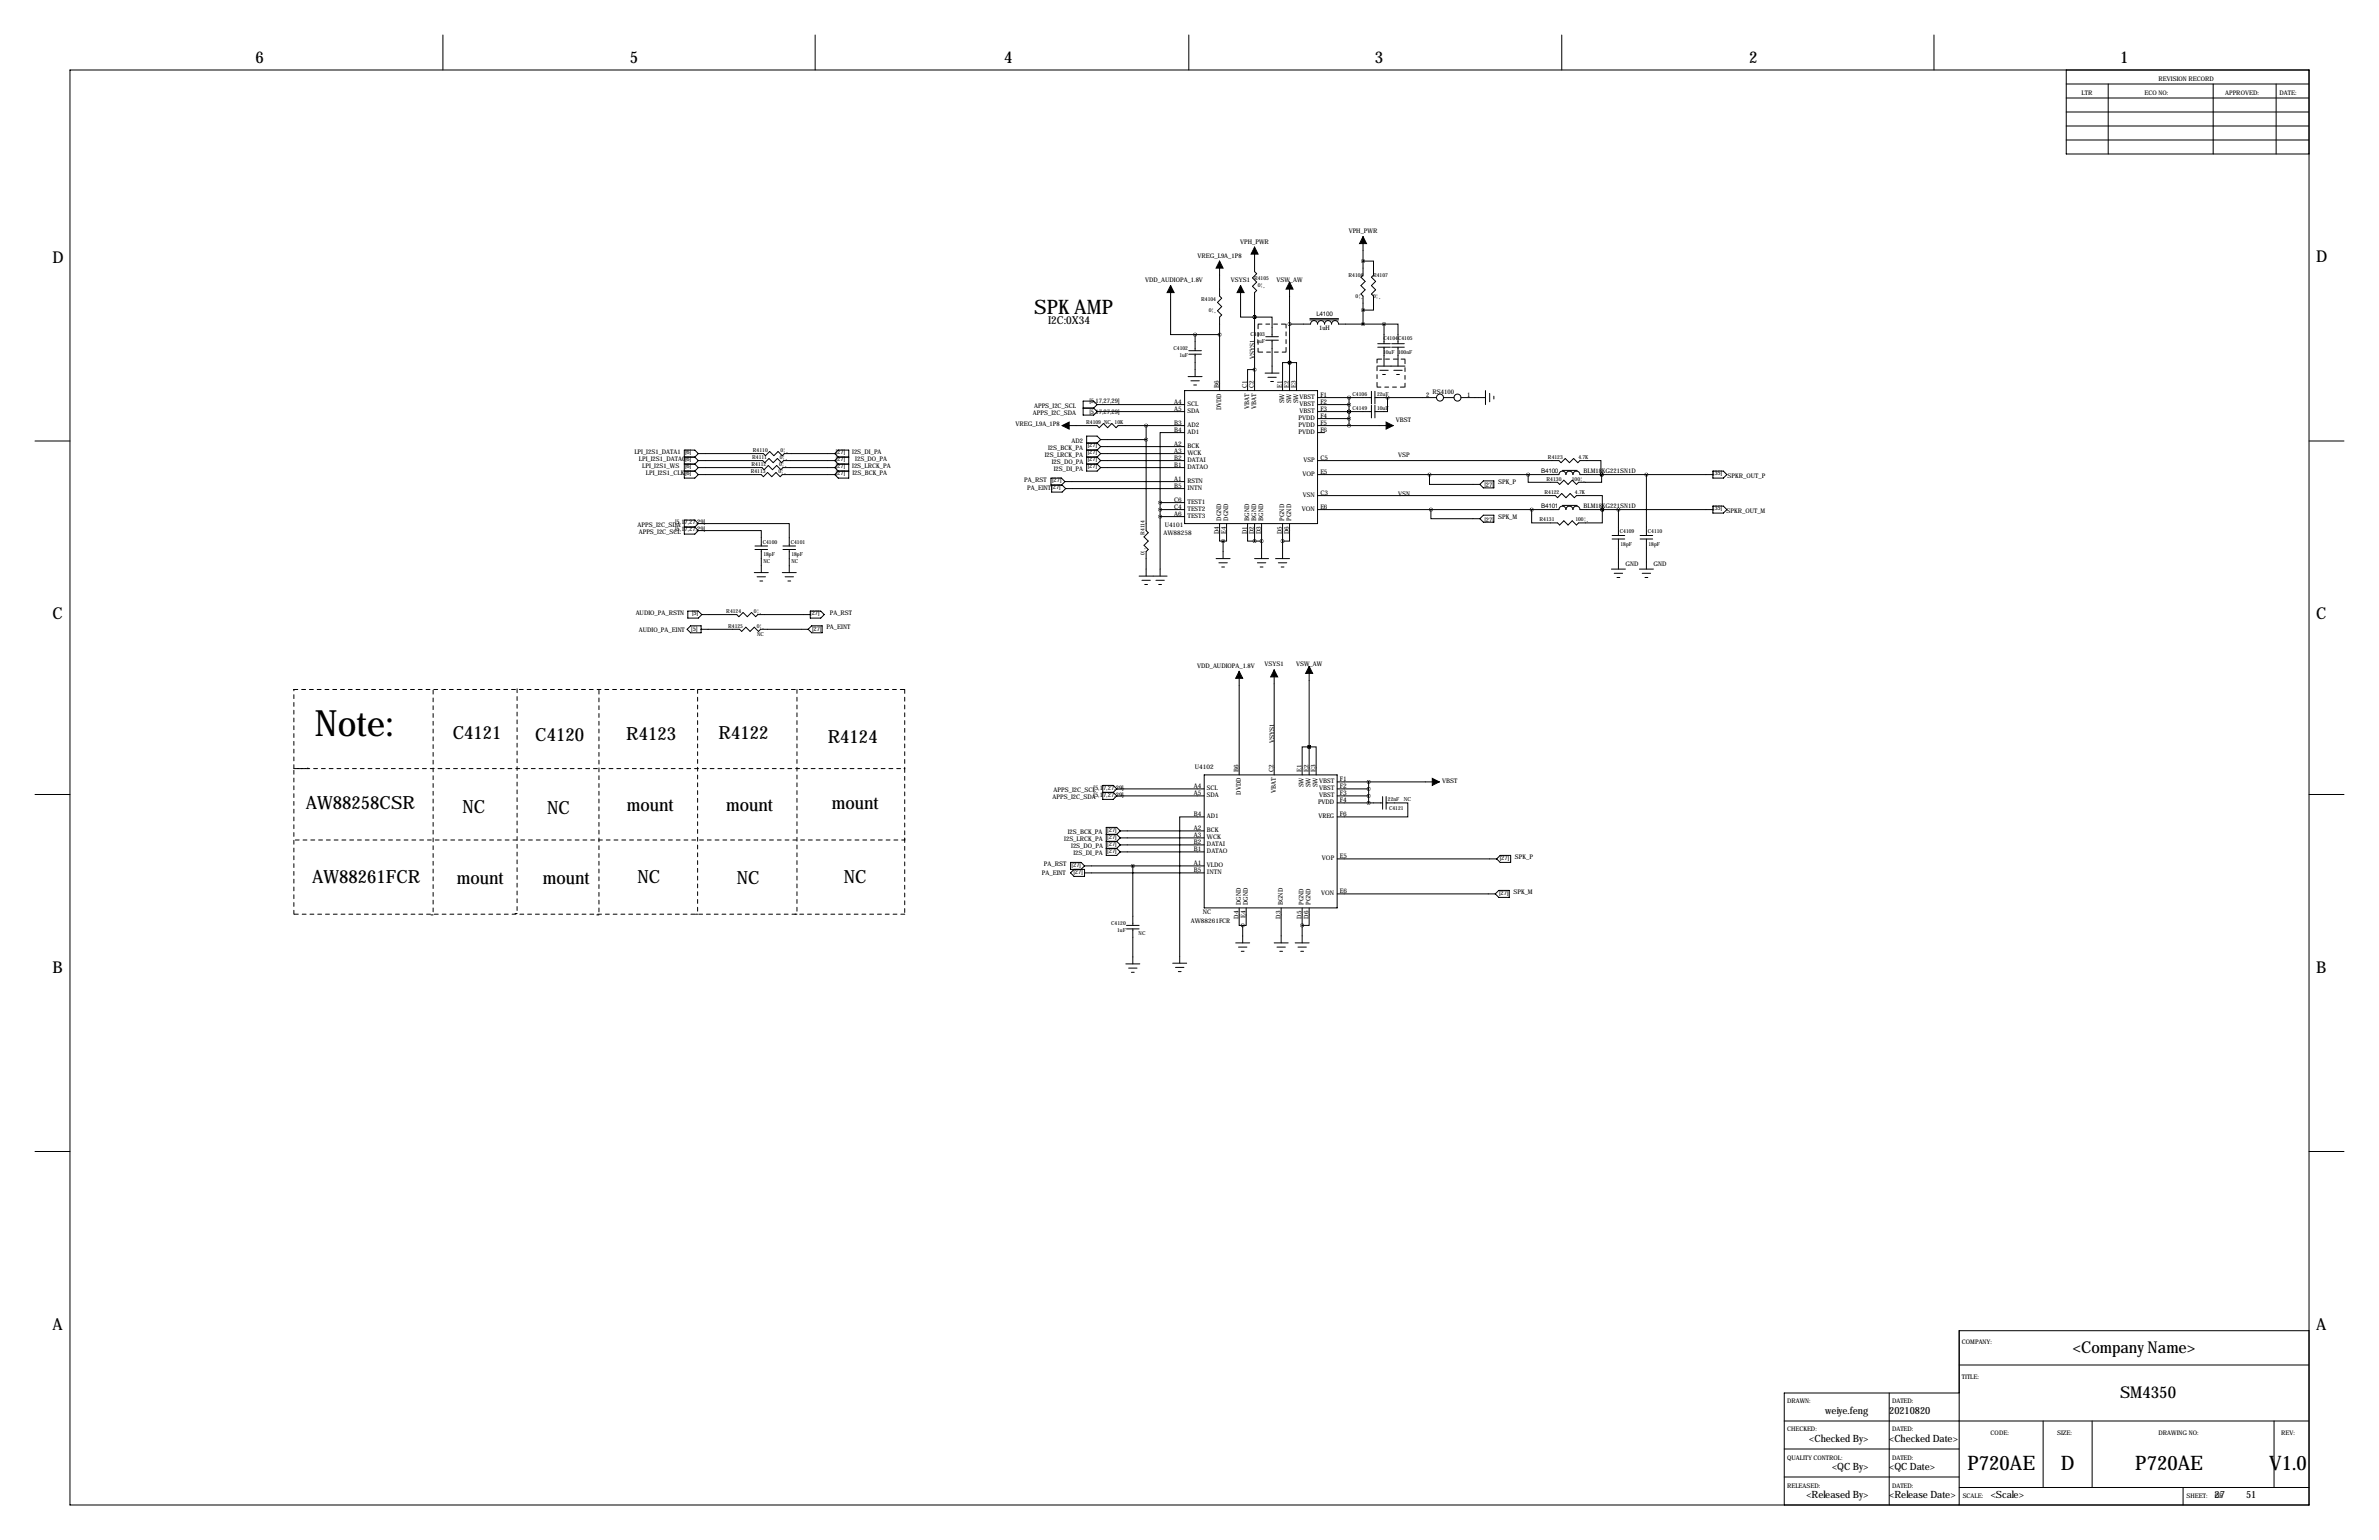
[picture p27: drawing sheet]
<svg xmlns="http://www.w3.org/2000/svg" width="864mm" height="559mm" viewBox="0 0 864 559" stroke-linecap="round" stroke-linejoin="round" font-family="sans-serif">
<defs><g id="words">
<text font-size="13.2" x="114.3" y="267.2">Note:</text>
<g font-size="7.3">
<text x="375.4" y="113.8">SPK AMP</text>
<text x="714.2" y="533.3">P720AE</text>
<text x="748.1" y="533.3">D</text>
<text x="775.1" y="533.3">P720AE</text>
<text x="823.7" y="533.3">V1.0</text>
</g>
<g font-size="6.6">
<text x="164.3" y="268.2">C4121</text>
<text x="194.3" y="268.7">C4120</text>
<text x="227.3" y="268.5">R4123</text>
<text x="260.9" y="268">R4122</text>
<text x="300.5" y="269.5">R4124</text>
<text x="111" y="293.6">AW88258CSR</text>
<text x="302" y="293.6">mount</text>
<text x="167.9" y="295.1">NC</text>
<text x="198.6" y="295.4">NC</text>
<text x="227.6" y="294.1">mount</text>
<text x="263.7" y="294.1">mount</text>
<text x="113.3" y="320.3">AW88261FCR</text>
<text x="165.9" y="320.8">mount</text>
<text x="197.1" y="320.8">mount</text>
<text x="231.4" y="320.5">NC</text>
<text x="267.5" y="320.8">NC</text>
<text x="306.3" y="320.3">NC</text>
</g>
<g font-size="5.9">
<text x="92.7" y="22.9">6</text>
<text x="228.6" y="22.9">5</text>
<text x="364.5" y="22.9">4</text>
<text x="499.1" y="22.9">3</text>
<text x="635" y="22.9">2</text>
<text x="769.6" y="22.9">1</text>
<text x="19.1" y="95.2">D</text>
<text x="840.7" y="95.2">D</text>
<text x="19.1" y="224.8">C</text>
<text x="840.7" y="224.8">C</text>
<text x="19.1" y="353.1">B</text>
<text x="840.7" y="353.1">B</text>
<text x="19.1" y="482.6">A</text>
<text x="840.7" y="482.6">A</text>
<text x="752.4" y="490.9">&lt;Company Name&gt;</text>
<text x="769.6" y="507.4">SM4350</text>
</g>
<text font-size="4" x="380.5" y="117.6">I2C:0X34</text>
<g font-size="3.6">
<text x="662.6" y="513">weiye.feng</text>
<text x="685.8" y="513">20210820</text>
<text x="656.8" y="523.2">&lt;Checked By&gt;</text>
<text x="685.8" y="523.2">&lt;Checked Date&gt;</text>
<text x="665.1" y="533.3">&lt;QC By&gt;</text>
<text x="685.8" y="533.3">&lt;QC Date&gt;</text>
<text x="655.7" y="543.5">&lt;Released By&gt;</text>
<text x="685.8" y="543.5">&lt;Release Date&gt;</text>
<text x="722.6" y="543.5">&lt;Scale&gt;</text>
<text x="803.9" y="543.5">27</text>
<text x="815.3" y="543.5">51</text>
</g>
<g font-size="2.3">
<text x="783.6" y="29.2">REVISION RECORD</text>
<text x="755.6" y="34.3">LTR</text>
<text x="778.5" y="34.3">ECO NO:</text>
<text x="807.7" y="34.3">APPROVED:</text>
<text x="827.5" y="34.3">DATE:</text>
<text x="450.2" y="88.4">VPH_PWR</text>
<text x="489.6" y="84.6">VPH_PWR</text>
<text x="434.7" y="93.5">VREG_L9A_1P8</text>
<text x="415.7" y="102.4">VDD_AUDIOPA_1.8V</text>
<text x="446.8" y="102.4">VSYS1</text>
<text x="463.4" y="102.4">VSW_AW</text>
<text x="477.9" y="114.6">L4100</text>
<text x="478.8" y="119.6">1uH</text>
<text x="455.4" y="130.3" transform="rotate(-90 455.4 130.3)">VSYS1</text>
<text x="442.5" y="140.7" transform="rotate(-90 442.5 140.7)">B6</text>
<text x="452.6" y="140.7" transform="rotate(-90 452.6 140.7)">C1</text>
<text x="455.2" y="140.7" transform="rotate(-90 455.2 140.7)">C2</text>
<text x="465.3" y="140.7" transform="rotate(-90 465.3 140.7)">E1</text>
<text x="467.9" y="140.7" transform="rotate(-90 467.9 140.7)">E2</text>
<text x="470.4" y="140.7" transform="rotate(-90 470.4 140.7)">E3</text>
<text x="520" y="143">RS4100</text>
<text x="375.4" y="148.1">APPS_I2C_SCL</text>
<text x="395.5" y="146.3">[5,17,27,29]</text>
<text x="426.2" y="149.1">A5</text>
<text x="426.2" y="146.6">A4</text>
<text x="431" y="149.9">SDA</text>
<text x="431" y="147.4">SCL</text>
<text x="443.3" y="148.9" transform="rotate(-90 443.3 148.9)">DVDD</text>
<text x="453.4" y="148.4" transform="rotate(-90 453.4 148.4)">VBAT</text>
<text x="456" y="148.4" transform="rotate(-90 456 148.4)">VBAT</text>
<text x="466.1" y="146.3" transform="rotate(-90 466.1 146.3)">SW</text>
<text x="468.7" y="146.3" transform="rotate(-90 468.7 146.3)">SW</text>
<text x="471.2" y="146.3" transform="rotate(-90 471.2 146.3)">SW</text>
<text x="471.7" y="144.8">VBST</text>
<text x="471.7" y="147.4">VBST</text>
<text x="471.7" y="149.9">VBST</text>
<text x="479.3" y="144">F1</text>
<text x="479.3" y="146.6">F2</text>
<text x="479.3" y="149.1">F3</text>
<text x="517.7" y="144">2</text>
<text x="532.6" y="144">1</text>
<text x="368.6" y="154.7">VREG_L9A_1P8</text>
<text x="375" y="150.6">APPS_I2C_SDA</text>
<text x="395.5" y="150.1">[5,17,27,29]</text>
<text x="426.2" y="154.2">B3</text>
<text x="431" y="155">AD2</text>
<text x="471.3" y="152.4">PVDD</text>
<text x="471.3" y="155">PVDD</text>
<text x="479.3" y="151.6">F4</text>
<text x="479.3" y="154.2">F5</text>
<text x="506.8" y="153.2">VBST</text>
<text x="389" y="160.8">AD2</text>
<text x="426.2" y="156.7">B4</text>
<text x="426.2" y="161.8">A2</text>
<text x="431" y="157.5">AD1</text>
<text x="471.3" y="157.5">PVDD</text>
<text x="479.3" y="156.7">F6</text>
<text x="230.3" y="164.9">LPI_I2S1_DATA1</text>
<text x="231.9" y="167.4">LPI_I2S1_DATA0</text>
<text x="248.7" y="167.4">[6]</text>
<text x="248.7" y="164.9">[6]</text>
<text x="303.4" y="167.4">[27]</text>
<text x="303.4" y="164.9">[27]</text>
<text x="309.4" y="164.9">I2S_DI_PA</text>
<text x="310.5" y="167.4">I2S_DO_PA</text>
<text x="379.2" y="165.9">I2S_LRCK_PA</text>
<text x="380.5" y="163.3">I2S_BCK_PA</text>
<text x="394.9" y="164.9">[27]</text>
<text x="394.9" y="167.4">[27]</text>
<text x="394.9" y="162.3">[27]</text>
<text x="426.2" y="166.9">B2</text>
<text x="426.2" y="164.3">A3</text>
<text x="431" y="167.7">DATAI</text>
<text x="431" y="162.6">BCK</text>
<text x="431" y="165.1">WCK</text>
<text x="473.2" y="167.7">VSP</text>
<text x="479.3" y="166.9">C5</text>
<text x="507.5" y="165.9">VSP</text>
<text x="233.2" y="169.9">LPI_I2S1_WS</text>
<text x="234.4" y="172.5">LPI_I2S1_CLK</text>
<text x="248.7" y="172.5">[6]</text>
<text x="248.7" y="169.9">[6]</text>
<text x="303.4" y="172.5">[27]</text>
<text x="303.4" y="169.9">[27]</text>
<text x="309.4" y="169.9">I2S_LRCK_PA</text>
<text x="309.4" y="172.5">I2S_BCK_PA</text>
<text x="381.8" y="168.4">I2S_DO_PA</text>
<text x="382.5" y="170.9">I2S_DI_PA</text>
<text x="394.9" y="169.9">[27]</text>
<text x="426.2" y="169.4">B1</text>
<text x="431" y="170.2">DATAO</text>
<text x="472.8" y="172.8">VOP</text>
<text x="479.3" y="172">E5</text>
<text x="559.5" y="171.5">B4100</text>
<text x="574.8" y="171.7">BLM18KG221SN1D</text>
<text x="621.8" y="172.5">[35]</text>
<text x="627.1" y="173.5">SPKR_OUT_P</text>
<text x="371.8" y="174.8">PA_RST</text>
<text x="372.9" y="177.8">PA_EINT[27]</text>
<text x="381.9" y="175">[27]</text>
<text x="426.2" y="177">B5</text>
<text x="426.2" y="174.5">A1</text>
<text x="431" y="177.8">INTN</text>
<text x="431" y="175.3">RSTN</text>
<text x="479.3" y="179.6">C3</text>
<text x="507.5" y="179.8">VSN</text>
<text x="538.9" y="176.8">[27]</text>
<text x="543.8" y="175.8">SPK_P</text>
<text x="426.2" y="184.7">C4</text>
<text x="426.2" y="182.1">C6</text>
<text x="431" y="185.5">TEST2</text>
<text x="431" y="182.9">TEST1</text>
<text x="472.5" y="185.5">VON</text>
<text x="472.9" y="180.4">VSN</text>
<text x="479.3" y="184.7">E6</text>
<text x="559.5" y="184.2">B4101</text>
<text x="574.8" y="184.4">BLM18KG221SN1D</text>
<text x="621.8" y="185.2">[35]</text>
<text x="231.5" y="191.3">APPS_I2C_SDA</text>
<text x="245.1" y="190.3">[5,17,27,29]</text>
<text x="422.8" y="191.3">U4101</text>
<text x="426.2" y="187.2">A6</text>
<text x="431" y="188">TEST3</text>
<text x="443.3" y="189" transform="rotate(-90 443.3 189)">DGND</text>
<text x="445.8" y="189" transform="rotate(-90 445.8 189)">DGND</text>
<text x="453.4" y="189" transform="rotate(-90 453.4 189)">BGND</text>
<text x="456" y="189" transform="rotate(-90 456 189)">BGND</text>
<text x="458.5" y="189" transform="rotate(-90 458.5 189)">BGND</text>
<text x="466.1" y="189" transform="rotate(-90 466.1 189)">PGND</text>
<text x="468.7" y="189" transform="rotate(-90 468.7 189)">PGND</text>
<text x="538.9" y="189.5">[27]</text>
<text x="543.8" y="188.2">SPK_M</text>
<text x="626.7" y="186.2">SPKR_OUT_M</text>
<text x="231.9" y="193.8">APPS_I2C_SCL</text>
<text x="245.1" y="192.8">[5,17,27,29]</text>
<text x="422.3" y="194.1">AW88258</text>
<text x="442.5" y="193.9" transform="rotate(-90 442.5 193.9)">D4</text>
<text x="445" y="193.6" transform="rotate(-90 445 193.6)">E4</text>
<text x="452.6" y="193.9" transform="rotate(-90 452.6 193.9)">D1</text>
<text x="455.2" y="193.9" transform="rotate(-90 455.2 193.9)">D2</text>
<text x="457.7" y="193.9" transform="rotate(-90 457.7 193.9)">D3</text>
<text x="465.3" y="193.9" transform="rotate(-90 465.3 193.9)">D5</text>
<text x="467.9" y="193.9" transform="rotate(-90 467.9 193.9)">D6</text>
<text x="590" y="205.2">GND</text>
<text x="600.2" y="205.2">GND</text>
<text x="230.8" y="223.3">AUDIO_PA_RSTN</text>
<text x="251.3" y="223.3">[5]</text>
<text x="294.1" y="223.3">[27]</text>
<text x="301.2" y="223.3">PA_RST</text>
<text x="231.9" y="229.4">AUDIO_PA_EINT</text>
<text x="251" y="229.1">[5]</text>
<text x="294.8" y="228.9">[27]</text>
<text x="300" y="228.3">PA_EINT</text>
<text x="434.5" y="242.6">VDD_AUDIOPA_1.8V</text>
<text x="459" y="241.8">VSYS1</text>
<text x="470.5" y="241.8">VSW_AW</text>
<text x="462.5" y="269.7" transform="rotate(-90 462.5 269.7)">VSYS1</text>
<text x="433.7" y="278.9">U4102</text>
<text x="449.6" y="280.2" transform="rotate(-90 449.6 280.2)">B6</text>
<text x="462.3" y="280.2" transform="rotate(-90 462.3 280.2)">C2</text>
<text x="472.4" y="280.2" transform="rotate(-90 472.4 280.2)">E1</text>
<text x="475" y="280.2" transform="rotate(-90 475 280.2)">E2</text>
<text x="477.5" y="280.2" transform="rotate(-90 477.5 280.2)">E3</text>
<text x="382.5" y="287.5">APPS_I2C_SCL</text>
<text x="397" y="286.5">[5,17,27,29]</text>
<text x="433.4" y="286">A4</text>
<text x="438.2" y="286.8">SCL</text>
<text x="463.1" y="287.9" transform="rotate(-90 463.1 287.9)">VBAT</text>
<text x="473.2" y="285.7" transform="rotate(-90 473.2 285.7)">SW</text>
<text x="475.8" y="285.7" transform="rotate(-90 475.8 285.7)">SW</text>
<text x="478.3" y="285.7" transform="rotate(-90 478.3 285.7)">SW</text>
<text x="478.8" y="284.3">VBST</text>
<text x="478.8" y="286.8">VBST</text>
<text x="486.4" y="283.5">F1</text>
<text x="486.4" y="286">F2</text>
<text x="523.5" y="284">VBST</text>
<text x="382.1" y="290.1">APPS_I2C_SDA</text>
<text x="397" y="289.1">[5,17,27,29]</text>
<text x="433.3" y="288.5">A5</text>
<text x="438.1" y="289.3">SDA</text>
<text x="450.4" y="288.4" transform="rotate(-90 450.4 288.4)">DVDD</text>
<text x="478.4" y="291.9">PVDD</text>
<text x="478.8" y="289.3">VBST</text>
<text x="486.4" y="288.5">F3</text>
<text x="486.4" y="291.1">F4</text>
<text x="433.3" y="296.2">B4</text>
<text x="438.1" y="297">AD1</text>
<text x="478.6" y="297">VREG</text>
<text x="486.4" y="296.2">F6</text>
<text x="386.3" y="305.3">I2S_LRCK_PA</text>
<text x="387.6" y="302.8">I2S_BCK_PA</text>
<text x="402" y="304.3">[27]</text>
<text x="402" y="301.8">[27]</text>
<text x="433.4" y="301.2">A2</text>
<text x="433.4" y="303.8">A3</text>
<text x="438.2" y="302">BCK</text>
<text x="438.2" y="304.6">WCK</text>
<text x="388.9" y="307.8">I2S_DO_PA</text>
<text x="389.6" y="310.4">I2S_DI_PA</text>
<text x="402" y="306.8">[27]</text>
<text x="402" y="309.4">[27]</text>
<text x="433.3" y="308.9">B1</text>
<text x="433.3" y="306.3">B2</text>
<text x="438.1" y="309.7">DATAO</text>
<text x="438.1" y="307.1">DATAI</text>
<text x="486.4" y="311.4">E5</text>
<text x="549.9" y="311.7">SPK_P</text>
<text x="378.2" y="317.5">PA_EINT</text>
<text x="378.9" y="314.2">PA_RST</text>
<text x="389" y="314.5">[27]</text>
<text x="389.6" y="317.3">[27]</text>
<text x="433.3" y="316.5">B5</text>
<text x="433.4" y="313.9">A1</text>
<text x="438.1" y="317.3">INTN</text>
<text x="438.2" y="314.7">VLDO</text>
<text x="479.9" y="312.2">VOP</text>
<text x="544.5" y="312.2">[27]</text>
<text x="450.4" y="328.4" transform="rotate(-90 450.4 328.4)">DGND</text>
<text x="452.9" y="328.4" transform="rotate(-90 452.9 328.4)">DGND</text>
<text x="465.6" y="328.4" transform="rotate(-90 465.6 328.4)">BGND</text>
<text x="473.2" y="328.4" transform="rotate(-90 473.2 328.4)">PGND</text>
<text x="475.8" y="328.4" transform="rotate(-90 475.8 328.4)">PGND</text>
<text x="479.6" y="324.9">VON</text>
<text x="486.4" y="324.1">E6</text>
<text x="544.2" y="324.9">[27]</text>
<text x="549.4" y="324.4">SPK_M</text>
<text x="432.2" y="334.9">AW88261FCR</text>
<text x="436.6" y="331.8">NC</text>
<text x="449.6" y="333.4" transform="rotate(-90 449.6 333.4)">D4</text>
<text x="452.1" y="333.1" transform="rotate(-90 452.1 333.1)">E4</text>
<text x="464.8" y="333.4" transform="rotate(-90 464.8 333.4)">D3</text>
<text x="472.4" y="333.4" transform="rotate(-90 472.4 333.4)">D5</text>
<text x="475" y="333.4" transform="rotate(-90 475 333.4)">D6</text>
<text x="712.2" y="487.7">COMPANY:</text>
<text x="712.2" y="500.4">TITLE:</text>
<text x="648.7" y="509.3">DRAWN:</text>
<text x="686.8" y="509.3">DATED:</text>
<text x="648.7" y="519.4">CHECKED:</text>
<text x="686.8" y="519.4">DATED:</text>
<text x="722.6" y="520.7">CODE:</text>
<text x="746.8" y="520.7">SIZE:</text>
<text x="783.6" y="520.7">DRAWING NO:</text>
<text x="828" y="520.7">REV:</text>
<text x="648.7" y="529.6">QUALITY CONTROL:</text>
<text x="686.8" y="529.6">DATED:</text>
<text x="648.7" y="539.8">RELEASED:</text>
<text x="686.8" y="539.8">DATED:</text>
<text x="712.5" y="543.6">SCALE:</text>
<text x="793.7" y="543.6">SHEET:</text>
<text x="804" y="543.6">OF</text>
</g>
<g font-size="2">
<text x="455.3" y="101.7">R4105</text>
<text x="489.5" y="100.5">R4106</text>
<text x="498.4" y="100.5">R4107</text>
<text x="456.6" y="104.3">0¦¸</text>
<text x="436" y="109.4">R4104</text>
<text x="438.8" y="113.2">0¦¸</text>
<text x="492.1" y="108.1">0¦¸</text>
<text x="498.5" y="108.1">0¦¸</text>
<text x="453.9" y="122.1">C4103</text>
<text x="456.1" y="124.6">1uF</text>
<text x="502.2" y="123.3">C4104</text>
<text x="507.5" y="123.3">C4105</text>
<text x="426" y="127.1">C4102</text>
<text x="428.1" y="129.7">1uF</text>
<text x="502" y="128.4">10uF</text>
<text x="507.5" y="128.4">100nF</text>
<text x="491" y="143.7">C4106</text>
<text x="499.9" y="143.7">22uF</text>
<text x="491" y="148.7">C4149</text>
<text x="499.9" y="148.7">10uF</text>
<text x="394.3" y="153.8">R4109 NC 10K</text>
<text x="273" y="166.5">R4111</text>
<text x="273.3" y="164">R4110</text>
<text x="283.1" y="166.5">0¦¸</text>
<text x="283.3" y="164">0¦¸</text>
<text x="561.9" y="166.5">R4123</text>
<text x="573" y="166.5">4.7K</text>
<text x="272.5" y="171.6">R4113</text>
<text x="272.8" y="169.1">R4112</text>
<text x="282.6" y="171.6">0¦¸</text>
<text x="282.8" y="169.1">0¦¸</text>
<text x="560.7" y="179.2">R4122</text>
<text x="561.4" y="174.4">R4130</text>
<text x="570.6" y="174.4">100¦¸</text>
<text x="571.7" y="179.2">4.7K</text>
<text x="558.9" y="189.1">R4131</text>
<text x="571.9" y="189.1">100¦¸</text>
<text x="276.9" y="197.4">C4100</text>
<text x="287" y="197.4">C4101</text>
<text x="415.4" y="194.1" transform="rotate(-90 415.4 194.1)">R4114</text>
<text x="588" y="193.5">C4109</text>
<text x="598.2" y="193.5">C4110</text>
<text x="277.1" y="201.9">18pF</text>
<text x="287.3" y="201.9">18pF</text>
<text x="415.4" y="201.6" transform="rotate(-90 415.4 201.6)">0¦¸</text>
<text x="588.3" y="198.1">18pF</text>
<text x="598.4" y="198.1">18pF</text>
<text x="277.1" y="204.2">NC</text>
<text x="287.3" y="204.2">NC</text>
<text x="263.7" y="222.4">R4124</text>
<text x="264.3" y="227.7">R4125</text>
<text x="273.7" y="222.4">0¦¸</text>
<text x="274.7" y="227.7">0¦¸</text>
<text x="274.9" y="230.8">NC</text>
<text x="503.8" y="290.5">22nF</text>
<text x="504.2" y="293.8">C4121</text>
<text x="509.6" y="290.6">NC</text>
<text x="403.4" y="335.7">C4120</text>
<text x="405.5" y="338.2">1uF</text>
<text x="413.3" y="339.1">NC</text>
</g>
</g></defs>
<g fill="none" stroke="#000" stroke-width=".36">
<path d="M160.8 12.7v12.7M295.9 12.7v12.7M431.5 12.7v12.7M566.9 12.7v12.7M702.1 12.7v12.7M25.4 25.4h812.8v520.7h-812.8zM750.1 35.6h88.1M750.1 30.5h88.1M750.1 25.4v30.5h88.1M765.3 30.5v25.4M803.4 30.5v25.4M826.3 30.5v25.4"/>
<path d="M750.1 50.8h88.1M750.1 45.7h88.1M750.1 40.6h88.1M442.7 94.7v12.7l.8 .8-1.5 1.5 1.5 1.6-1.5 1.5 1.5 1.5-.8 .8v26.6M455.4 89.7v8.9l.8 .7-1.5 1.5 1.5 1.6-1.5 1.5 1.5 1.5-.8 .8v35.5M494.8 94.7h3.8v5.1l-.8 .8 1.6 1.5-1.6 1.5 1.6 1.6-1.6 1.5 .8 .7v5.1h-3.8M494.8 85.9v13.9l-.8 .8 1.6 1.5-1.6 1.5 1.6 1.6-1.6 1.5 .8 .7v10.2M424.9 103.6v17.8h8.9M450.3 103.6v11.5h5.1M455.4 115.1h6.4v7.1M455.4 115.1h.1M468.1 117.6h7.6a1.27 1.27 0 0 1 1.3-1.3 1.27 1.27 0 0 1 1.3 1.3 1.27 1.27 0 0 1 1.3-1.3 1.27 1.27 0 0 1 1.2 1.3 1.27 1.27 0 0 1 1.3-1.3 1.27 1.27 0 0 1 1.3 1.3 1.27 1.27 0 0 1 1.2-1.3 1.27 1.27 0 0 1 1.3 1.3h16.5"/>
<path d="M468.1 102.4v39.3M475.5 116.1h10.4M475.5 115.6h10.4M502.4 117.6h5.1v7.1M502.4 117.6v7.1M431.3 136.7h5.1M431.5 127.3h4.6M431.5 128.5h4.6M432.3 138.2h3.1M433.3 139.7h1M433.8 121.4v5.9M433.8 121.4h8.9"/>
<path d="M433.8 128.5v8.2M455.4 134.1h-2.5v7.6M459.2 135.4h5.1M459.5 122.2h4.6M459.5 123.4h4.6M460.2 136.9h3.1M461.3 138.4h1M461.8 123.4v12M468.1 131.6h.1M468.1 131.6h-2.5v10.1M468.1 131.6h2.6v10.1M499.9 132.8h10.1"/>
<path d="M500.1 124.7h4.6M500.1 126h4.6M500.9 134.4h3M501.9 135.9h1M502.4 126v6.8M505.2 124.7h4.6M505.2 126h4.6M506 134.4h3M507 135.9h1M507.5 126v6.8M385.6 154.4h12.7l.7 .8 1.6-1.5 1.5 1.5 1.5-1.5 1.5 1.5 .8-.8h24.1M393.2 148.1h3.8"/>
<path d="M397 148.1l1.3 1.3M398.3 146.8h31.7M398.3 149.4h31.7M398.3 146.8l-1.3 1.3M398.3 146.8l-1.3-1.3h-3.8v5.1h3.8l1.3-1.2M399.5 159.5l-1.2-1.3h-3.8v12.7h3.8l1.2-1.2M399.5 159.5l-1.2 1.3M416.1 154.4v38.1l.7 .8-1.5 1.5 1.5 1.5-1.5 1.6 1.5 1.5-.7 .8v8.8M416.1 159.5h-16.6M430 141.7h48.3v48.3h-48.3zM430 157h-8.9v25.4M478.3 144.3h19.5"/>
<path d="M478.3 149.4h19.5M478.3 154.4h27.4M478.3 157h2.5M489.7 149.4h.1M489.7 146.8h-11.4M489.7 151.9h-11.4M489.7 144.3v10.1M497.8 142v4.6M497.8 147.1v4.5M499.1 144.3h22.4M499.1 142v4.6M499.1 147.1v4.5"/>
<path d="M503.7 144.3v5.1h-4.6M524 144.3h3.8M530.4 144.3h8.8M539.2 141.7v5.1M540.8 142.7v3.1M542.3 143.8v1M12.7 160h12.7M248.4 170.9h3.8M248.4 168.4h3.8M248.4 165.9h3.8M252.2 170.9l1.3 1.3M252.2 168.4l1.3 1.3"/>
<path d="M252.2 165.9l1.3 1.2M253.5 172.2h22.9l.7 .8 1.5-1.6 1.6 1.6 1.5-1.6 1.5 1.6 .8-.8h19M253.5 164.6h23.6l.8 .8 1.5-1.6 1.5 1.6 1.5-1.6 1.6 1.6 .7-.8h18.3M253.5 169.7h23.1l.8 .7 1.5-1.5 1.5 1.5 1.5-1.5 1.6 1.5 .7-.7h18.8M253.5 167.1h23.4l.7 .8 1.5-1.5 1.6 1.5 1.5-1.5 1.5 1.5 .8-.8h18.5M253.5 164.6l-1.3-1.3h-3.8v10.2h3.8l1.3-1.3M253.5 169.7l-1.3 1.2M253.5 167.1l-1.3 1.3M253.5 164.6l-1.3 1.3M303 164.6l1.3-1.3h3.8v10.2h-3.8l-1.3-1.3M303 169.7l1.3 1.2M303 167.1l1.3 1.3"/>
<path d="M303 164.6l1.3 1.3M304.3 170.9h3.8M304.3 168.4h3.8M304.3 165.9h3.8M304.3 170.9l-1.3 1.3M304.3 168.4l-1.3 1.3M304.3 165.9l-1.3 1.2M381.8 176v2.6h3.8l1.2-1.3M386.6 174.8h43.4M386.6 174.8l-1.3-1.3h-3.8v2.5h4.1l1.2 1.3M386.6 174.8l-1.3 1.2M386.8 177.3h43.2"/>
<path d="M394.5 168.4h3.8M394.5 165.9h3.8M394.5 163.3h3.8M394.5 160.8h3.8M398.3 160.8l1.2 1.3M398.3 163.3l1.2 1.3M398.3 165.9l1.2 1.2M398.3 168.4l1.2 1.3M399.5 162.1h30.5M399.5 164.6h30.5M399.5 169.7h30.5M399.5 167.1h30.5"/>
<path d="M399.5 162.1l-1.2 1.2M399.5 164.6l-1.2 1.3M399.5 167.1l-1.2 1.3M478.3 172.2h87.6a1.27 1.27 0 0 1 1.3-1.3 1.27 1.27 0 0 1 1.3 1.3 1.27 1.27 0 0 1 1.2-1.3 1.27 1.27 0 0 1 1.3 1.3 1.27 1.27 0 0 1 1.3-1.3 1.27 1.27 0 0 1 1.2 1.3h48.3M478.3 167.1h87.6l.8 .8 1.5-1.5 1.5 1.5 1.5-1.5 1.6 1.5 .7-.8h7.7v5.1h.2M478.3 179.8h86.3l.8 .8 1.5-1.5 1.6 1.5 1.5-1.5 1.5 1.5 .8-.8h9.4v5.1M518.9 172.2v3.6h18.3M537.2 175.8l1.3-1.3h3.8v2.5h-3.8zM554.7 172.2v2.8h10.7l.8 .8 1.5-1.6 1.5 1.6 1.5-1.6 1.6 1.6 .7-.8h8.4v-2.8M567.2 170.7h5.3M581.4 172.2h.1M597.7 172.2v22.1"/>
<path d="M621.8 170.9h3.8l1.3 1.3-1.3 1.3h-3.8zM838.2 160h12.7M248.4 191.3h3.8M252.2 191.3l1.3 1.2M253.5 192.5h22.9v5.6M253.5 190h33v8.1M253.5 190l-1.3-1.3h-3.8v5.1h3.8l1.3-1.3M253.5 190l-1.3 1.3M274.1 199.4h4.5M274.1 198.1h4.5M276.4 199.4v8.4M284.2 199.4h4.6"/>
<path d="M284.2 198.1h4.6M286.5 199.4v8.4M421.1 184.9h8.9M421.1 182.4v26.6M430 187.5h-8.9M430 182.4h-8.9M442.7 190v6.3h1.3M444 196.3v6.4M445.3 190v6.3h-1.3M452.9 190v6.3h2.5M455.4 190v6.3M455.4 196.3h2.6"/>
<path d="M458 190v12.7M465.6 190v12.7M468.1 190v6.3h-2.5M478.3 184.9h87.6a1.27 1.27 0 0 1 1.3-1.3 1.27 1.27 0 0 1 1.3 1.3 1.27 1.27 0 0 1 1.2-1.3 1.27 1.27 0 0 1 1.3 1.3 1.27 1.27 0 0 1 1.3-1.3 1.27 1.27 0 0 1 1.2 1.3h48.3M519.4 184.9v3.3h17.8M537.2 188.2l1.3-1.3h3.8v2.6h-3.8zM556 184.9v4.8h9.4l.8 .8 1.5-1.5 1.5 1.5 1.5-1.5 1.6 1.5 .7-.8h8.7v-4.8M567.2 183.4h5.3M581.7 184.9h.1M585.2 195.6h4.6M585.2 194.3h4.6M587.5 195.6v10.9"/>
<path d="M587.5 184.9v9.4M595.4 195.6h4.5M595.4 194.3h4.5M597.7 195.6v10.9M621.8 183.6h3.8l1.3 1.3-1.3 1.3h-3.8zM273.8 207.8h5.1M274.8 209.3h3.1M275.8 210.8h1.1M284 207.8h5.1M285 209.3h3M286 210.8h1M413.5 209h10.2"/>
<path d="M414.5 210.6h3.1M415.5 212.1h1.1M419.6 210.6h3.1M420.6 212.1h1M441.5 202.7h5M442.5 204.2h3M443.5 205.7h1M455.4 202.7h5.1M456.4 204.2h3.1M457.5 205.7h1M463 202.7h5.1M464.1 204.2h3"/>
<path d="M465.1 205.7h1M585 206.5h5M586 208h3M587 209.6h1M595.1 206.5h5.1M596.1 208h3.1M597.2 209.6h1M249.4 228.3l1.3-1.2h3.8v2.5h-3.8zM249.7 221.7h3.8l1.3 1.3-1.3 1.3h-3.8zM254.5 228.3h14l.7 .8 1.6-1.5 1.5 1.5 1.5-1.5 1.5 1.5 .8-.8h17.3M254.8 223h12.7l.7 .8 1.5-1.5 1.6 1.5 1.5-1.5 1.5 1.5 .8-.8h19M293.4 228.3l1.2-1.2h3.9v2.5h-3.9z"/>
<path d="M294.1 221.7h3.8l1.3 1.3-1.3 1.3h-3.8zM449.8 243.6v37.6M462.5 243.1v38.1M475.2 241.8v39.4M475.2 271h.1M475.2 271h-2.5v10.2M475.2 271h2.6v10.2M12.7 288.3h12.7M400.3 287.5h3.8M404.1 287.5l1.3 1.3M405.4 286.3h31.7M405.4 288.8h31.7"/>
<path d="M405.4 286.3l-1.3 1.2M405.4 286.3l-1.3-1.3h-3.8v5.1h3.8l1.3-1.3M437.1 281.2h48.3v48.2h-48.3zM437.1 296.4h-8.9v53.1M485.4 286.3h11.4M485.4 283.7h37.1M485.4 291.3h16.5M496.8 288.8h-11.4M496.8 283.7v7.6M501.9 289.1v4.5M503.2 289.1v4.5M503.2 291.3h7.8v5.1h-25.6"/>
<path d="M838.2 288.3h12.7M393.7 314.2h43.4M393.7 316.7h43.4M393.7 314.2l-1.3 1.3M393.7 314.2l-1.3-1.3h-3.8v2.6h5.1v2.5h-3.8l-1.3-1.3 1.3-1.2M401.6 302.8h3.8M401.6 305.3h3.8M401.6 307.8h3.8M405.4 302.8l1.3 1.2M405.4 305.3l1.3 1.3M405.4 307.8l1.3 1.3M406.7 301.5h30.4"/>
<path d="M406.7 304h30.4M406.7 309.1h30.4M406.7 306.6h30.4M406.7 301.5l-1.3 1.3M406.7 301.5l-1.3-1.3h-3.8v10.2h3.8l1.3-1.3M406.7 304l-1.3 1.3M406.7 306.6l-1.3 1.2M411.2 314.2v21.6M485.4 311.7h57.9M543.3 311.7l1.3-1.3h3.8v2.5h-3.8zM408.9 335.8h4.6M408.9 337.1h4.6"/>
<path d="M411.2 337.1v12.7M449.8 329.4v6.4h1.3M451.1 335.8v6.3M452.4 329.4v6.4h-1.3M465.1 329.4v12.7M472.7 329.4v12.7M475.2 329.4v6.4h-2.5M485.4 324.4h57.4M542.8 324.4l1.3-1.3h3.8v2.5h-3.8zM408.7 349.8h5.1M409.7 351.3h3M410.7 352.8h1"/>
<path d="M425.7 349.5h5.1M426.7 351h3.1M427.7 352.6h1.1M448.6 342.1h5M449.6 343.7h3M450.6 345.2h1M462.5 342.1h5.1M463.5 343.7h3.1M464.6 345.2h1M470.2 342.1h5M471.2 343.7h3M472.2 345.2h1"/>
<path d="M12.7 417.8h12.7M838.2 417.8h12.7M711.2 495.3h127M838.2 482.9h-127v63.2M647.7 515.6h190.5M685.8 505.5v40.6M711.2 505.5h-63.5v40.6M741.7 515.6v24.1M759.5 515.6v24.1M825.5 515.6v24.1M647.7 535.9h63.5M647.7 525.8h63.5"/>
<path d="M711.2 539.8h127M792.5 539.8v6.3"/>
<circle cx="522.7" cy="144.3" r="1.27"/>
<circle cx="529.1" cy="144.3" r="1.27"/>
</g>
<g fill="none" stroke="#000" stroke-width=".36" stroke-dasharray="1.4 1.4">
<path d="M456.7 117.6h10.2M466.9 117.6v10.2M456.7 127.8v-10.2M466.9 127.8h-10.2M499.9 130.3v10.2M510 130.3h-10.1M499.9 140.5h10.1M510 140.5v-10.2M106.7 250.2h221.7M157.2 250.4v81.6M187.7 249.9v81.6M217.4 250.4v81.6"/>
<path d="M253.2 250.2v81.5M289.3 250.2v81.5M328.4 250.2v28.7M106.7 278.9v-28.7M106.7 278.9h5.1M108.2 278.9h220.2M111.8 278.9v-.3M328.4 278.9v52.8M328.4 278.9h-.2M107.2 304.8h221.2M328.4 304.8v-.8M106.7 331.7v-52.8"/>
<path d="M157.2 332h-.7M187.7 331.5h-.8M217.4 332h-.7M253.2 331.7h-.7M289.3 331.7h-.8M328.4 331.7h-221.7"/>
</g>
<path d="M442.7 94.7l1.3 2.6h-2.5zM455.4 89.7l1.3 2.5h-2.5zM494.8 85.9l1.3 2.5h-2.6zM424.9 103.6l1.3 2.6h-2.5zM450.3 103.6l1.3 2.6h-2.5zM468.1 102.4l1.3 2.5h-2.5zM385.6 154.4l2.5-1.2v2.5zM503.2 153.2l2.5 1.2-2.5 1.3zM449.8 243.6l1.3 2.5h-2.5zM462.5 243.1l1.3 2.5h-2.5zM475.2 241.8l1.3 2.5h-2.5zM519.9 282.4l2.6 1.3-2.6 1.3z" fill="#000" stroke="#000" stroke-width=".36"/>
<path d="M468.1 131.6a.05 .05 0 0 0 .1 0 .05 .05 0 0 0-.1 0zM416 154.4a.05 .05 0 0 0 .1 0 .05 .05 0 0 0-.1 0zM468.1 117.6a.05 .05 0 0 0 .1 0 .05 .05 0 0 0-.1 0zM489.7 144.3a.05 .05 0 0 0 .1 0 .05 .05 0 0 0-.1 0zM489.7 146.8a.05 .05 0 0 0 .1 0 .05 .05 0 0 0-.1 0zM489.7 149.4a.05 .05 0 0 0 .1 0 .05 .05 0 0 0-.1 0zM489.7 151.9a.05 .05 0 0 0 .1 0 .05 .05 0 0 0-.1 0zM489.7 154.4a.05 .05 0 0 0 .1 0 .05 .05 0 0 0-.1 0zM489.7 149.4a.05 .05 0 0 0 .1 0 .05 .05 0 0 0-.1 0zM468.1 131.6a.05 .05 0 0 0 .1 0 .05 .05 0 0 0-.1 0zM494.7 117.6a.05 .05 0 0 0 .1 0 .05 .05 0 0 0-.1 0zM502.4 117.6a.05 .05 0 0 0 .1 0 .05 .05 0 0 0-.1 0zM494.7 94.7a.05 .05 0 0 0 .1 0 .05 .05 0 0 0-.1 0zM494.7 112.5a.05 .05 0 0 0 .1 0 .05 .05 0 0 0-.1 0zM455.4 134.1a.05 .05 0 0 0 .1 0 .05 .05 0 0 0-.1 0zM455.4 115.1a.05 .05 0 0 0 .1 0 .05 .05 0 0 0-.1 0zM442.7 121.4a.05 .05 0 0 0 .1 0 .05 .05 0 0 0-.1 0zM455.4 115.1a.05 .05 0 0 0 .1 0 .05 .05 0 0 0-.1 0zM433.8 121.4a.05 .05 0 0 0 .1 0 .05 .05 0 0 0-.1 0zM416 159.5a.05 .05 0 0 0 .1 0 .05 .05 0 0 0-.1 0zM443.9 196.3a.05 .05 0 0 0 .1 0 .05 .05 0 0 0-.1 0zM455.4 196.3a.05 .05 0 0 0 .1 0 .05 .05 0 0 0-.1 0zM457.9 196.3a.05 .05 0 0 0 .1 0 .05 .05 0 0 0-.1 0zM465.5 196.3a.05 .05 0 0 0 .1 0 .05 .05 0 0 0-.1 0zM421.1 182.4a.05 .05 0 0 0 .1 0 .05 .05 0 0 0-.1 0zM421.1 184.9a.05 .05 0 0 0 .1 0 .05 .05 0 0 0-.1 0zM421.1 187.5a.05 .05 0 0 0 .1 0 .05 .05 0 0 0-.1 0zM503.6 144.3a.05 .05 0 0 0 .1 0 .05 .05 0 0 0-.1 0zM597.6 172.2a.05 .05 0 0 0 .1 0 .05 .05 0 0 0-.1 0zM518.9 172.2a.05 .05 0 0 0 .1 0 .05 .05 0 0 0-.1 0zM519.4 184.9a.05 .05 0 0 0 .1 0 .05 .05 0 0 0-.1 0zM475.2 271a.05 .05 0 0 0 .1 0 .05 .05 0 0 0-.1 0zM496.8 286.3a.05 .05 0 0 0 .1 0 .05 .05 0 0 0-.1 0zM496.8 288.8a.05 .05 0 0 0 .1 0 .05 .05 0 0 0-.1 0zM475.2 271a.05 .05 0 0 0 .1 0 .05 .05 0 0 0-.1 0zM472.6 335.8a.05 .05 0 0 0 .1 0 .05 .05 0 0 0-.1 0zM411.2 314.2a.05 .05 0 0 0 .1 0 .05 .05 0 0 0-.1 0zM496.8 291.3a.05 .05 0 0 0 .1 0 .05 .05 0 0 0-.1 0zM581.6 184.9a.05 .05 0 0 0 .1 0 .05 .05 0 0 0-.1 0zM556 184.9a.05 .05 0 0 0 .1 0 .05 .05 0 0 0-.1 0zM581.4 172.2a.05 .05 0 0 0 .1 0 .05 .05 0 0 0-.1 0zM554.7 172.2a.05 .05 0 0 0 .1 0 .05 .05 0 0 0-.1 0zM496.8 283.7a.05 .05 0 0 0 .1 0 .05 .05 0 0 0-.1 0zM581.4 172.2a.05 .05 0 0 0 .1 0 .05 .05 0 0 0-.1 0zM581.6 184.9a.05 .05 0 0 0 .1 0 .05 .05 0 0 0-.1 0z" fill="#000" stroke="#000" stroke-width="1.3"/>
<use href="#words"/>
</svg>
